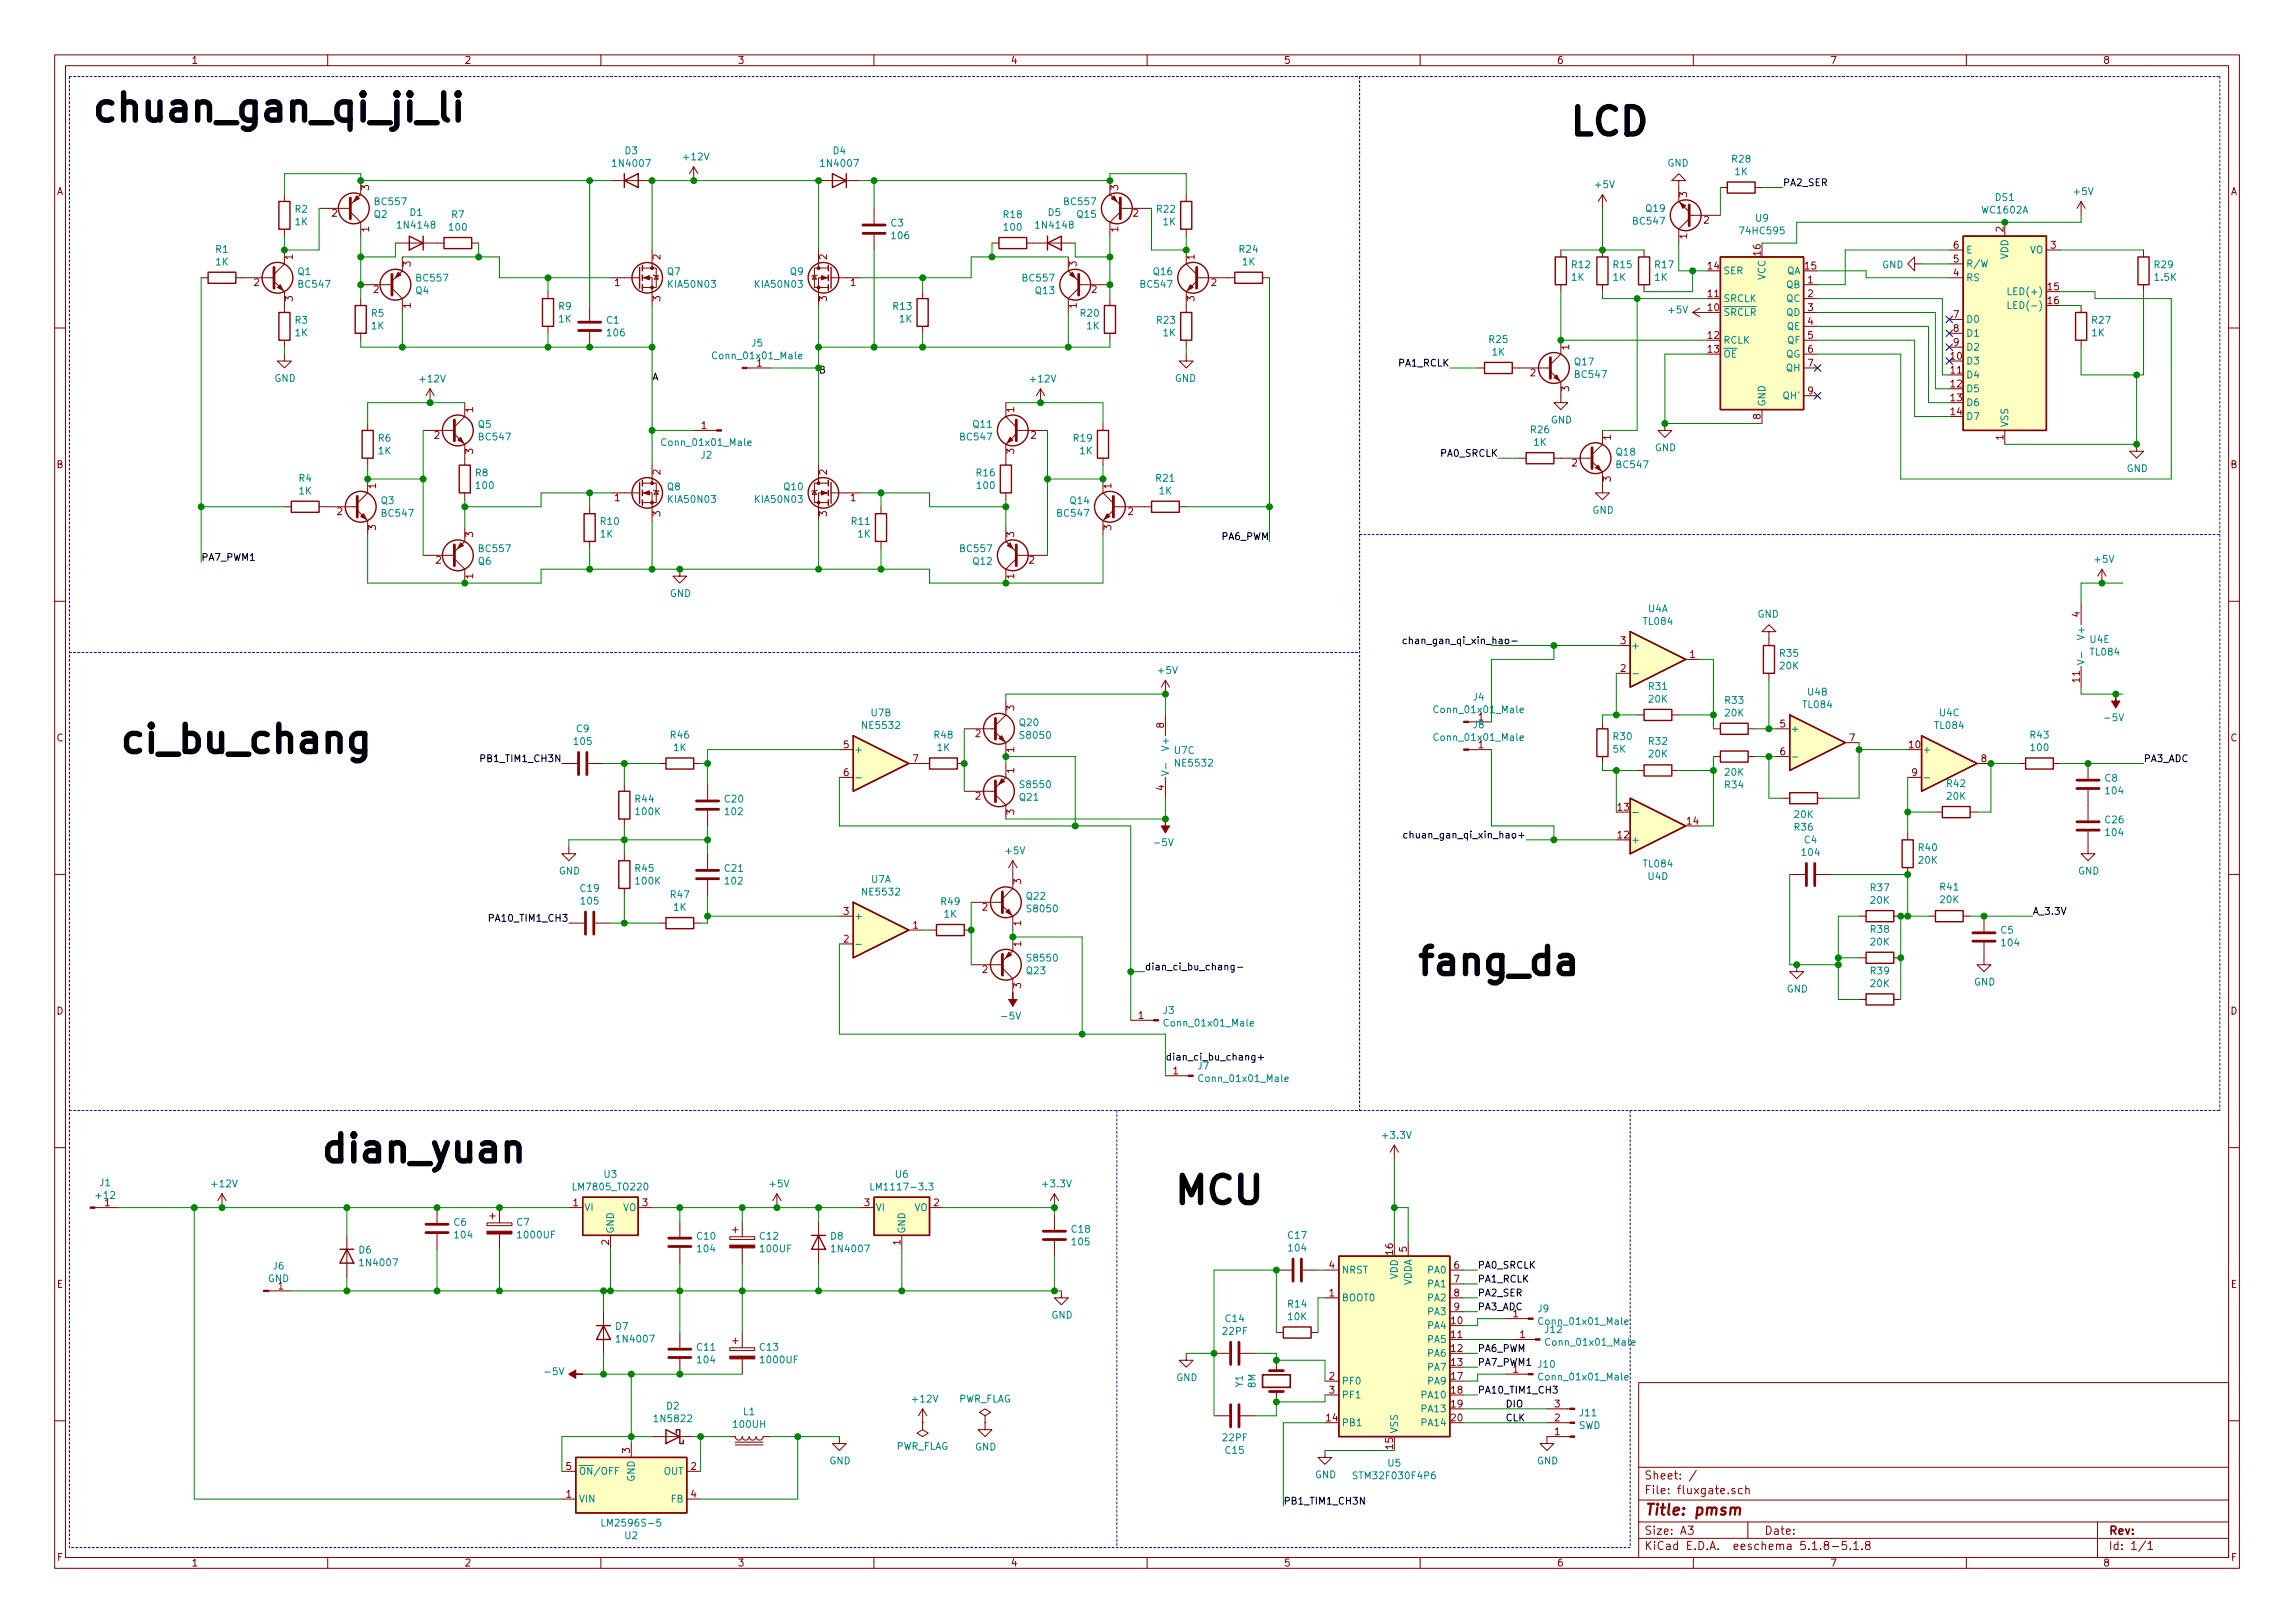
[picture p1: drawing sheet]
<svg xmlns="http://www.w3.org/2000/svg" width="420mm" height="297mm" viewBox="0 0 420 297" stroke-linecap="round" stroke-linejoin="round" font-family="sans-serif">
<defs><g id="words">
<g font-size="7">
<text x="16.5" y="22.2">chuan_gan_qi_ji_li</text>
<text x="287" y="24.8">LCD</text>
<text x="21.6" y="137.8">ci_bu_chang</text>
<text x="259.1" y="178.4">fang_da</text>
<text x="58.4" y="212.7">dian_yuan</text>
<text x="214.6" y="220.4">MCU</text>
</g>
<text font-size="2.8" fill="#840000" x="301" y="277.3">Title: pmsm</text>
<g font-size="2.1" fill="#840000">
<text x="301" y="273.5">File: fluxgate.sch</text>
<text x="301" y="270.8">Sheet: /</text>
<text x="301" y="280.9">Size: A3</text>
<text x="323" y="280.9">Date:</text>
<text x="386" y="280.9">Rev:</text>
<text x="301" y="283.7">KiCad E.D.A. eeschema 5.1.8-5.1.8</text>
<text x="386" y="283.7">Id: 1/1</text>
</g>
<g font-size="1.8" fill="#840000">
<text x="35" y="11.7">1</text>
<text x="85" y="11.7">2</text>
<text x="135" y="11.7">3</text>
<text x="185" y="11.7">4</text>
<text x="235" y="11.7">5</text>
<text x="285" y="11.7">6</text>
<text x="335" y="11.7">7</text>
<text x="385" y="11.7">8</text>
<text x="10.4" y="35.7">A</text>
<text x="67.6" y="34.8" transform="rotate(-90 67.6 34.8)">3</text>
<text x="204.7" y="34.8" transform="rotate(-90 204.7 34.8)">3</text>
<text x="408.4" y="35.7">A</text>
<text x="60.8" y="39.7">2</text>
<text x="207.5" y="39.7">2</text>
<text x="308.9" y="36.1" transform="rotate(-90 308.9 36.1)">3</text>
<text x="311.9" y="40.9">2</text>
<text x="53.6" y="47.5" transform="rotate(-90 53.6 47.5)">1</text>
<text x="67.6" y="42.4" transform="rotate(-90 67.6 42.4)">1</text>
<text x="120.9" y="47.5" transform="rotate(-90 120.9 47.5)">2</text>
<text x="151.4" y="47.5" transform="rotate(-90 151.4 47.5)">2</text>
<text x="204.7" y="42.4" transform="rotate(-90 204.7 42.4)">1</text>
<text x="218.7" y="47.5" transform="rotate(-90 218.7 47.5)">1</text>
<text x="308.9" y="43.7" transform="rotate(-90 308.9 43.7)">1</text>
<text x="322.3" y="46.7" transform="rotate(-90 322.3 46.7)">16</text>
<text x="357.7" y="45.5">6</text>
<text x="366.8" y="42.4" transform="rotate(-90 366.8 42.4)">2</text>
<text x="375.4" y="45.5">3</text>
<text x="46.5" y="52.4">2</text>
<text x="68.4" y="53.6">2</text>
<text x="75.2" y="48.8" transform="rotate(-90 75.2 48.8)">3</text>
<text x="112.5" y="52.4">1</text>
<text x="155.7" y="52.4">1</text>
<text x="197.1" y="48.8" transform="rotate(-90 197.1 48.8)">3</text>
<text x="199.8" y="53.6">2</text>
<text x="221.8" y="52.4">2</text>
<text x="312.7" y="49.3">14</text>
<text x="330.5" y="49.3">15</text>
<text x="331" y="51.9">1</text>
<text x="357.7" y="50.6">4</text>
<text x="357.7" y="48">5</text>
<text x="375" y="53.1">15</text>
<text x="53.6" y="55.1" transform="rotate(-90 53.6 55.1)">3</text>
<text x="75.2" y="56.4" transform="rotate(-90 75.2 56.4)">1</text>
<text x="120.9" y="55.1" transform="rotate(-90 120.9 55.1)">3</text>
<text x="151.4" y="55.1" transform="rotate(-90 151.4 55.1)">3</text>
<text x="197.1" y="56.4" transform="rotate(-90 197.1 56.4)">1</text>
<text x="218.7" y="55.1" transform="rotate(-90 218.7 55.1)">3</text>
<text x="312.7" y="56.9">10</text>
<text x="312.7" y="54.4">11</text>
<text x="331" y="54.4">2</text>
<text x="331" y="56.9">3</text>
<text x="331" y="59.5">4</text>
<text x="357.7" y="58.2">7</text>
<text x="375" y="55.7">16</text>
<text x="287.3" y="64" transform="rotate(-90 287.3 64)">1</text>
<text x="312.7" y="62">12</text>
<text x="312.7" y="64.6">13</text>
<text x="331" y="62">5</text>
<text x="331" y="64.6">6</text>
<text x="357.2" y="65.8">10</text>
<text x="357.7" y="60.7">8</text>
<text x="357.7" y="63.3">9</text>
<text x="138.6" y="67.1">1</text>
<text x="280.2" y="68.9">2</text>
<text x="287.3" y="71.6" transform="rotate(-90 287.3 71.6)">3</text>
<text x="331" y="67.1">7</text>
<text x="357.2" y="68.4">11</text>
<text x="357.2" y="70.9">12</text>
<text x="86.6" y="75.4" transform="rotate(-90 86.6 75.4)">1</text>
<text x="185.7" y="75.4" transform="rotate(-90 185.7 75.4)">1</text>
<text x="322.3" y="76.7" transform="rotate(-90 322.3 76.7)">8</text>
<text x="331" y="72.2">9</text>
<text x="357.2" y="73.4">13</text>
<text x="357.2" y="76">14</text>
<text x="79.5" y="80.3">2</text>
<text x="86.6" y="83.1" transform="rotate(-90 86.6 83.1)">3</text>
<text x="128.4" y="78.5">1</text>
<text x="185.7" y="83.1" transform="rotate(-90 185.7 83.1)">3</text>
<text x="188.7" y="80.3">2</text>
<text x="294.9" y="80.5" transform="rotate(-90 294.9 80.5)">1</text>
<text x="366.8" y="80.5" transform="rotate(-90 366.8 80.5)">1</text>
<text x="10.4" y="85.7">B</text>
<text x="68.8" y="89.4" transform="rotate(-90 68.8 89.4)">1</text>
<text x="120.9" y="86.9" transform="rotate(-90 120.9 86.9)">2</text>
<text x="151.4" y="86.9" transform="rotate(-90 151.4 86.9)">2</text>
<text x="203.5" y="89.4" transform="rotate(-90 203.5 89.4)">1</text>
<text x="287.8" y="85.4">2</text>
<text x="294.9" y="88.1" transform="rotate(-90 294.9 88.1)">3</text>
<text x="408.4" y="85.7">B</text>
<text x="61.7" y="94.3">2</text>
<text x="112.5" y="91.7">1</text>
<text x="120.9" y="94.5" transform="rotate(-90 120.9 94.5)">3</text>
<text x="151.4" y="94.5" transform="rotate(-90 151.4 94.5)">3</text>
<text x="155.7" y="91.7">1</text>
<text x="206.5" y="94.3">2</text>
<text x="68.8" y="97" transform="rotate(-90 68.8 97)">3</text>
<text x="86.6" y="98.3" transform="rotate(-90 86.6 98.3)">3</text>
<text x="185.7" y="98.3" transform="rotate(-90 185.7 98.3)">3</text>
<text x="203.5" y="97" transform="rotate(-90 203.5 97)">3</text>
<text x="79.8" y="103.2">2</text>
<text x="86.6" y="105.9" transform="rotate(-90 86.6 105.9)">1</text>
<text x="185.7" y="105.9" transform="rotate(-90 185.7 105.9)">1</text>
<text x="188.4" y="103.2">2</text>
<text x="380.7" y="112.9" transform="rotate(-90 380.7 112.9)">4</text>
<text x="296.7" y="117.9">3</text>
<text x="296.7" y="123">2</text>
<text x="309.4" y="120.4">1</text>
<text x="380.7" y="124.8" transform="rotate(-90 380.7 124.8)">11</text>
<text x="185.7" y="130.1" transform="rotate(-90 185.7 130.1)">3</text>
<text x="270.7" y="131.9">1</text>
<text x="10.4" y="135.7">C</text>
<text x="154.5" y="136.9">5</text>
<text x="178.6" y="134.9">2</text>
<text x="185.7" y="137.7" transform="rotate(-90 185.7 137.7)">1</text>
<text x="213.1" y="133.2" transform="rotate(-90 213.1 133.2)">8</text>
<text x="270.7" y="136.9">1</text>
<text x="325.9" y="133.1">5</text>
<text x="338.6" y="135.7">7</text>
<text x="349.6" y="136.9">10</text>
<text x="408.4" y="135.7">C</text>
<text x="154.5" y="142">6</text>
<text x="167.2" y="139.5">7</text>
<text x="185.7" y="141.5" transform="rotate(-90 185.7 141.5)">1</text>
<text x="325.9" y="138.2">6</text>
<text x="350" y="142">9</text>
<text x="362.7" y="139.5">8</text>
<text x="178.6" y="146.3">2</text>
<text x="185.7" y="149.1" transform="rotate(-90 185.7 149.1)">3</text>
<text x="213.1" y="144.7" transform="rotate(-90 213.1 144.7)">4</text>
<text x="296.2" y="148.4">13</text>
<text x="296.2" y="153.5">12</text>
<text x="308.9" y="150.9">14</text>
<text x="186.9" y="161.8" transform="rotate(-90 186.9 161.8)">3</text>
<text x="154.5" y="167.4">3</text>
<text x="179.9" y="166.7">2</text>
<text x="154.5" y="172.5">2</text>
<text x="167.2" y="170">1</text>
<text x="186.9" y="173.2" transform="rotate(-90 186.9 173.2)">1</text>
<text x="186.9" y="169.4" transform="rotate(-90 186.9 169.4)">1</text>
<text x="179.9" y="178.1">2</text>
<text x="10.4" y="185.7">D</text>
<text x="186.9" y="180.9" transform="rotate(-90 186.9 180.9)">3</text>
<text x="408.4" y="185.7">D</text>
<text x="208.4" y="186.5">1</text>
<text x="214.8" y="196.6">1</text>
<text x="104.9" y="220.8">1</text>
<text x="117.6" y="220.8">3</text>
<text x="158.3" y="220.8">3</text>
<text x="171" y="220.8">2</text>
<text x="111.5" y="227.8" transform="rotate(-90 111.5 227.8)">2</text>
<text x="164.8" y="227.8" transform="rotate(-90 164.8 227.8)">1</text>
<text x="243.4" y="232.2">4</text>
<text x="255" y="229.6" transform="rotate(-90 255 229.6)">16</text>
<text x="257.6" y="229.1" transform="rotate(-90 257.6 229.1)">5</text>
<text x="266.2" y="232.2">6</text>
<text x="10.4" y="235.7">E</text>
<text x="51" y="236">1</text>
<text x="243.4" y="237.3">1</text>
<text x="266.2" y="234.7">7</text>
<text x="266.2" y="237.3">8</text>
<text x="266.2" y="239.8">9</text>
<text x="408.4" y="235.7">E</text>
<text x="265.7" y="242.4">10</text>
<text x="265.7" y="244.9">11</text>
<text x="277" y="241.1">1</text>
<text x="278.3" y="244.9">1</text>
<text x="265.7" y="247.4">12</text>
<text x="265.7" y="250">13</text>
<text x="277" y="251.2">1</text>
<text x="243.4" y="252.5">2</text>
<text x="243.4" y="255.1">3</text>
<text x="265.7" y="252.5">17</text>
<text x="265.7" y="255.1">18</text>
<text x="265.7" y="257.6">19</text>
<text x="284.6" y="257.6">3</text>
<text x="242.9" y="260.1">14</text>
<text x="265.7" y="260.1">20</text>
<text x="284.6" y="262.7">1</text>
<text x="284.6" y="260.1">2</text>
<text x="103.7" y="269">5</text>
<text x="115.3" y="265.9" transform="rotate(-90 115.3 265.9)">3</text>
<text x="126.5" y="269">2</text>
<text x="255" y="265.2" transform="rotate(-90 255 265.2)">15</text>
<text x="103.7" y="274.1">1</text>
<text x="126.5" y="274.1">4</text>
<text x="10.5" y="285.7">F</text>
<text x="35" y="286.7">1</text>
<text x="85" y="286.7">2</text>
<text x="135" y="286.7">3</text>
<text x="185" y="286.7">4</text>
<text x="235" y="286.7">5</text>
<text x="285" y="286.7">6</text>
<text x="335" y="286.7">7</text>
<text x="385" y="286.7">8</text>
<text x="408.5" y="285.7">F</text>
</g>
<g font-size="1.8" fill="#008484">
<text x="114.5" y="28.2">D3</text>
<text x="125.3" y="29.3">+12V</text>
<text x="152.6" y="28.2">D4</text>
<text x="317.1" y="29.8">R28</text>
<text x="112.5" y="30.5">1N4007</text>
<text x="150.6" y="30.5">1N4007</text>
<text x="292.2" y="34.4">+5V</text>
<text x="305.3" y="30.5">GND</text>
<text x="317.7" y="32.1">1K</text>
<text x="379.8" y="35.7">+5V</text>
<text x="54.1" y="38.9">R2</text>
<text x="54.1" y="41.2">1K</text>
<text x="68.5" y="39.9">Q2</text>
<text x="68.8" y="37.6">BC557</text>
<text x="73.1" y="41.8">1N4148</text>
<text x="75.1" y="39.5">D1</text>
<text x="82.7" y="39.9">R7</text>
<text x="163.1" y="41.5">C3</text>
<text x="183.8" y="39.9">R18</text>
<text x="189.9" y="41.8">1N4148</text>
<text x="191.9" y="39.5">D5</text>
<text x="195" y="37.6">BC557</text>
<text x="197.3" y="39.9">Q15</text>
<text x="211.8" y="38.9">R22</text>
<text x="213" y="41.2">1K</text>
<text x="299.1" y="41.1">BC547</text>
<text x="301.4" y="38.8">Q19</text>
<text x="321.5" y="40.6">U9</text>
<text x="363" y="39.1">WC1602A</text>
<text x="365.3" y="36.8">DS1</text>
<text x="39.5" y="46.3">R1</text>
<text x="82.3" y="42.2">100</text>
<text x="163.3" y="43.8">106</text>
<text x="183.9" y="42.2">100</text>
<text x="226.9" y="46.3">R24</text>
<text x="318.8" y="42.9">74HC595</text>
<text x="359.9" y="46.4">E</text>
<text x="367.7" y="47.5" transform="rotate(-90 367.7 47.5)">VDD</text>
<text x="371.6" y="46.4">VO</text>
<text x="39.5" y="48.6">1K</text>
<text x="54.6" y="50.4">Q1</text>
<text x="54.8" y="52.7">BC547</text>
<text x="76.1" y="53.8">Q4</text>
<text x="76.4" y="51.5">BC557</text>
<text x="122.2" y="50.4">Q7</text>
<text x="122.6" y="52.7">KIA50N03</text>
<text x="138.5" y="52.7">KIA50N03</text>
<text x="144.7" y="50.4">Q9</text>
<text x="187.4" y="51.5">BC557</text>
<text x="189.6" y="53.8">Q13</text>
<text x="208.9" y="52.7">BC547</text>
<text x="211.2" y="50.4">Q16</text>
<text x="227.5" y="48.6">1K</text>
<text x="287.7" y="51.4">1K</text>
<text x="287.8" y="49.1">R12</text>
<text x="295.4" y="51.4">1K</text>
<text x="295.4" y="49.1">R15</text>
<text x="303" y="51.4">1K</text>
<text x="303" y="49.1">R17</text>
<text x="315.5" y="50.2">SER</text>
<text x="323.2" y="51.3" transform="rotate(-90 323.2 51.3)">VCC</text>
<text x="327.1" y="52.7">QB</text>
<text x="327.1" y="50.2">QA</text>
<text x="344.6" y="49.1">GND</text>
<text x="359.9" y="51.5">RS</text>
<text x="359.9" y="48.9">R/W</text>
<text x="394.5" y="49.1">R29</text>
<text x="394.6" y="51.4">1.5K</text>
<text x="54.1" y="59.2">R3</text>
<text x="68" y="58">R5</text>
<text x="102.3" y="56.7">R9</text>
<text x="102.3" y="59">1K</text>
<text x="111.1" y="59.2">C1</text>
<text x="163.6" y="56.7">R13</text>
<text x="164.7" y="59">1K</text>
<text x="197.9" y="58">R20</text>
<text x="211.8" y="59.2">R23</text>
<text x="305.6" y="57.4">+5V</text>
<text x="315.5" y="57.8">SRCLR</text>
<text x="315.5" y="55.3">SRCLK</text>
<text x="327.1" y="55.3">QC</text>
<text x="327.1" y="57.8">QD</text>
<text x="359.9" y="59.1">D0</text>
<text x="368.4" y="54">LED(+)</text>
<text x="368.8" y="56.6">LED(-)</text>
<text x="383.1" y="59.2">R27</text>
<text x="54.1" y="61.6">1K</text>
<text x="68" y="60.3">1K</text>
<text x="111.3" y="61.6">106</text>
<text x="131" y="65.7">Conn_01x01_Male</text>
<text x="137.7" y="63.4">J5</text>
<text x="199" y="60.3">1K</text>
<text x="213" y="61.6">1K</text>
<text x="272.7" y="62.8">R25</text>
<text x="273.2" y="65.1">1K</text>
<text x="315.5" y="62.9">RCLK</text>
<text x="315.5" y="65.4">OE</text>
<text x="326.9" y="65.4">QG</text>
<text x="327.1" y="60.4">QE</text>
<text x="327.2" y="62.9">QF</text>
<text x="359.9" y="61.6">D1</text>
<text x="359.9" y="64.2">D2</text>
<text x="383" y="61.6">1K</text>
<text x="50.2" y="69.9">GND</text>
<text x="77" y="70">+12V</text>
<text x="188.8" y="70">+12V</text>
<text x="215.1" y="69.9">GND</text>
<text x="288.3" y="66.9">Q17</text>
<text x="288.5" y="69.2">BC547</text>
<text x="327.1" y="68">QH</text>
<text x="359.9" y="66.7">D3</text>
<text x="359.9" y="69.3">D4</text>
<text x="359.9" y="71.8">D5</text>
<text x="283.9" y="77.5">GND</text>
<text x="323.2" y="74.5" transform="rotate(-90 323.2 74.5)">GND</text>
<text x="326.6" y="73.1">QH'</text>
<text x="359.9" y="74.3">D6</text>
<text x="359.9" y="76.9">D7</text>
<text x="69.3" y="80.8">R6</text>
<text x="69.3" y="83.1">1K</text>
<text x="87.6" y="78.3">Q5</text>
<text x="87.8" y="80.6">BC547</text>
<text x="121.7" y="81.6">Conn_01x01_Male</text>
<text x="128.4" y="83.9">J2</text>
<text x="175.9" y="80.6">BC547</text>
<text x="178.2" y="78.3">Q11</text>
<text x="196.6" y="80.8">R19</text>
<text x="197.7" y="83.1">1K</text>
<text x="280.3" y="79.3">R26</text>
<text x="280.8" y="81.6">1K</text>
<text x="296" y="83.4">Q18</text>
<text x="303" y="82.6">GND</text>
<text x="367.7" y="78.3" transform="rotate(-90 367.7 78.3)">VSS</text>
<text x="54.8" y="88.2">R4</text>
<text x="87.1" y="87.2">R8</text>
<text x="87.3" y="89.5">100</text>
<text x="122.2" y="89.7">Q8</text>
<text x="143.6" y="89.7">Q10</text>
<text x="178.8" y="87.2">R16</text>
<text x="179" y="89.5">100</text>
<text x="211.7" y="88.2">R21</text>
<text x="296.1" y="85.7">BC547</text>
<text x="389.3" y="86.4">GND</text>
<text x="54.8" y="90.5">1K</text>
<text x="69.8" y="92.3">Q3</text>
<text x="70" y="94.6">BC547</text>
<text x="122.6" y="92">KIA50N03</text>
<text x="138.5" y="92">KIA50N03</text>
<text x="193.7" y="94.6">BC547</text>
<text x="196" y="92.3">Q14</text>
<text x="212.2" y="90.5">1K</text>
<text x="291.5" y="94">GND</text>
<text x="87.8" y="101.1">BC557</text>
<text x="109.9" y="98.4">1K</text>
<text x="110" y="96.1">R10</text>
<text x="156" y="96.1">R11</text>
<text x="157.1" y="98.4">1K</text>
<text x="175.9" y="101.1">BC557</text>
<text x="87.6" y="103.4">Q6</text>
<text x="178.2" y="103.4">Q12</text>
<text x="383.6" y="103">+5V</text>
<text x="122.6" y="109.3">GND</text>
<text x="301.8" y="112.1">U4A</text>
<text x="321.8" y="113">GND</text>
<text x="298.6" y="118.8">+</text>
<text x="301" y="114.4">TL084</text>
<text x="381.6" y="116.7" transform="rotate(-90 381.6 116.7)">V+</text>
<text x="382.7" y="117.7">U4E</text>
<text x="382.8" y="120">TL084</text>
<text x="212.1" y="123.3">+5V</text>
<text x="325.9" y="120.2">R35</text>
<text x="325.9" y="122.5">20K</text>
<text x="159.5" y="131.1">U7B</text>
<text x="263" y="130.5">Conn_01x01_Male</text>
<text x="269.7" y="128.2">J4</text>
<text x="301.9" y="126.3">R31</text>
<text x="301.9" y="128.6">20K</text>
<text x="315.9" y="128.8">R33</text>
<text x="315.9" y="131.1">20K</text>
<text x="330.2" y="129.6">TL084</text>
<text x="331" y="127.3">U4B</text>
<text x="355.1" y="131.1">U4C</text>
<text x="385.6" y="132">-5V</text>
<text x="105.2" y="136.3">105</text>
<text x="105.6" y="134">C9</text>
<text x="122.8" y="135.2">R46</text>
<text x="123.3" y="137.5">1K</text>
<text x="156.3" y="137.8">+</text>
<text x="158.1" y="133.4">NE5532</text>
<text x="171.1" y="135.2">R48</text>
<text x="171.6" y="137.5">1K</text>
<text x="186.7" y="132.9">Q20</text>
<text x="187" y="135.2">S8050</text>
<text x="214" y="137" transform="rotate(-90 214 137)">V+</text>
<text x="215.1" y="138">U7C</text>
<text x="263" y="135.6">Conn_01x01_Male</text>
<text x="269.7" y="133.3">J8</text>
<text x="295.4" y="137.8">5K</text>
<text x="295.4" y="135.4">R30</text>
<text x="301.9" y="136.3">R32</text>
<text x="327.8" y="134">+</text>
<text x="351.9" y="137.8">+</text>
<text x="354.3" y="133.4">TL084</text>
<text x="371.8" y="135.2">R43</text>
<text x="371.9" y="137.5">100</text>
<text x="215.4" y="140.3">NE5532</text>
<text x="301.9" y="138.6">20K</text>
<text x="315.8" y="142">20K</text>
<text x="385.4" y="143.1">C8</text>
<text x="116.4" y="146.9">R44</text>
<text x="116.5" y="149.2">100K</text>
<text x="132.7" y="146.9">C20</text>
<text x="132.9" y="149.2">102</text>
<text x="186.7" y="146.5">Q21</text>
<text x="187" y="144.2">S8550</text>
<text x="315.8" y="144.3">R34</text>
<text x="328.6" y="149.7">20K</text>
<text x="356.5" y="144.1">R42</text>
<text x="356.5" y="146.4">20K</text>
<text x="385.6" y="145.4">104</text>
<text x="211.6" y="154.8">-5V</text>
<text x="298.6" y="154.3">+</text>
<text x="328.6" y="152">R36</text>
<text x="330.4" y="154.3">C4</text>
<text x="351.3" y="155.8">R40</text>
<text x="385.5" y="150.7">C26</text>
<text x="385.6" y="153">104</text>
<text x="102.3" y="160.1">GND</text>
<text x="116.4" y="159.6">R45</text>
<text x="116.5" y="161.9">100K</text>
<text x="132.7" y="159.6">C21</text>
<text x="132.9" y="161.9">102</text>
<text x="159.5" y="161.6">U7A</text>
<text x="184.2" y="156.3">+5V</text>
<text x="301" y="158.7">TL084</text>
<text x="301.8" y="161">U4D</text>
<text x="330" y="156.7">104</text>
<text x="351.3" y="158.1">20K</text>
<text x="380.4" y="160.1">GND</text>
<text x="106.3" y="163.2">C19</text>
<text x="106.5" y="165.5">105</text>
<text x="122.8" y="164.4">R47</text>
<text x="123.3" y="166.7">1K</text>
<text x="158.1" y="163.9">NE5532</text>
<text x="172.4" y="165.6">R49</text>
<text x="172.9" y="168">1K</text>
<text x="188" y="164.7">Q22</text>
<text x="188.3" y="167">S8050</text>
<text x="342.5" y="163.1">R37</text>
<text x="342.5" y="165.4">20K</text>
<text x="355.2" y="163">R41</text>
<text x="355.2" y="165.3">20K</text>
<text x="156.3" y="168.3">+</text>
<text x="342.5" y="170.7">R38</text>
<text x="342.5" y="173">20K</text>
<text x="366.3" y="170.9">C5</text>
<text x="366.5" y="173.2">104</text>
<text x="188" y="178.3">Q23</text>
<text x="188.3" y="176">S8550</text>
<text x="342.5" y="178.3">R39</text>
<text x="213" y="185.6">J3</text>
<text x="327.1" y="181.6">GND</text>
<text x="342.5" y="180.7">20K</text>
<text x="361.4" y="180.4">GND</text>
<text x="183.7" y="186.6">-5V</text>
<text x="213.6" y="187.9">Conn_01x01_Male</text>
<text x="220" y="198">Conn_01x01_Male</text>
<text x="253.3" y="208.4">+3.3V</text>
<text x="110.6" y="215.6">U3</text>
<text x="164" y="215.6">U6</text>
<text x="17.8" y="219.4">+12</text>
<text x="18.3" y="217.1">J1</text>
<text x="19.2" y="220.8">1</text>
<text x="38.9" y="217.3">+12V</text>
<text x="105.3" y="217.9">LM7805_TO220</text>
<text x="106.9" y="221.7">VI</text>
<text x="114" y="221.7">VO</text>
<text x="141" y="217.3">+5V</text>
<text x="160.3" y="221.7">VI</text>
<text x="160.4" y="217.9">LM1117-3.3</text>
<text x="167.4" y="221.7">VO</text>
<text x="191.1" y="217.3">+3.3V</text>
<text x="83.1" y="224.3">C6</text>
<text x="83.3" y="226.7">104</text>
<text x="94.6" y="224.3">C7</text>
<text x="95" y="226.7">1000UF</text>
<text x="112.4" y="225.8" transform="rotate(-90 112.4 225.8)">GND</text>
<text x="127.7" y="226.9">C10</text>
<text x="139.2" y="226.9">C12</text>
<text x="152.1" y="226.9">D8</text>
<text x="165.7" y="225.8" transform="rotate(-90 165.7 225.8)">GND</text>
<text x="196.2" y="225.6">C18</text>
<text x="196.4" y="227.9">105</text>
<text x="235.9" y="226.7">C17</text>
<text x="50" y="232.3">J6</text>
<text x="65.7" y="229.4">D6</text>
<text x="66.2" y="231.7">1N4007</text>
<text x="127.8" y="229.2">104</text>
<text x="139.3" y="229.2">100UF</text>
<text x="152.6" y="229.2">1N4007</text>
<text x="236" y="229">104</text>
<text x="245.6" y="233.1">NRST</text>
<text x="261.5" y="233.1">PA0</text>
<text x="49" y="234.7">GND</text>
<text x="235.9" y="239.3">R14</text>
<text x="245.6" y="238.2">BOOT0</text>
<text x="255.9" y="234.1" transform="rotate(-90 255.9 234.1)">VDD</text>
<text x="258.4" y="235.4" transform="rotate(-90 258.4 235.4)">VDDA</text>
<text x="261.5" y="235.6">PA1</text>
<text x="261.5" y="238.2">PA2</text>
<text x="112.7" y="243.4">D7</text>
<text x="113.2" y="245.7">1N4007</text>
<text x="192.5" y="241.3">GND</text>
<text x="224" y="244.3">22PF</text>
<text x="224.4" y="242">C14</text>
<text x="235.9" y="241.6">10K</text>
<text x="261.5" y="243.2">PA4</text>
<text x="261.5" y="245.8">PA5</text>
<text x="261.5" y="240.7">PA3</text>
<text x="281.6" y="240.2">J9</text>
<text x="282.2" y="242.5">Conn_01x01_Male</text>
<text x="282.9" y="244">J12</text>
<text x="100.1" y="251.7">-5V</text>
<text x="127.7" y="247.2">C11</text>
<text x="127.8" y="249.5">104</text>
<text x="139.2" y="247.2">C13</text>
<text x="139.4" y="249.5">1000UF</text>
<text x="261.5" y="248.3">PA6</text>
<text x="261.5" y="250.9">PA7</text>
<text x="281.7" y="250.3">J10</text>
<text x="283.5" y="246.3">Conn_01x01_Male</text>
<text x="122.1" y="258">D2</text>
<text x="167.2" y="256.7">+12V</text>
<text x="175.4" y="256.7">PWR_FLAG</text>
<text x="215.3" y="252.8">GND</text>
<text x="227.6" y="253.8" transform="rotate(-90 227.6 253.8)">Y1</text>
<text x="229.9" y="254" transform="rotate(-90 229.9 254)">8M</text>
<text x="245.6" y="253.4">PF0</text>
<text x="245.6" y="255.9">PF1</text>
<text x="260.5" y="255.9">PA10</text>
<text x="261.5" y="253.4">PA9</text>
<text x="282.2" y="252.6">Conn_01x01_Male</text>
<text x="120.1" y="260.3">1N5822</text>
<text x="134.4" y="261.3">100UH</text>
<text x="136.1" y="259">L1</text>
<text x="224" y="263.8">22PF</text>
<text x="245.6" y="261">PB1</text>
<text x="255.9" y="262.4" transform="rotate(-90 255.9 262.4)">VSS</text>
<text x="260.5" y="258.5">PA13</text>
<text x="260.5" y="261">PA14</text>
<text x="289" y="261.5">SWD</text>
<text x="289.3" y="259.2">J11</text>
<text x="105.9" y="269.9">ON/OFF</text>
<text x="121.5" y="269.9">OUT</text>
<text x="151.8" y="268">GND</text>
<text x="163.9" y="265.3">PWR_FLAG</text>
<text x="178.5" y="265.5">GND</text>
<text x="224.4" y="266.1">C15</text>
<text x="254.2" y="268.4">U5</text>
<text x="281.4" y="268">GND</text>
<text x="105.9" y="275">VIN</text>
<text x="116.2" y="271.2" transform="rotate(-90 116.2 271.2)">GND</text>
<text x="122.9" y="275">FB</text>
<text x="240.7" y="270.5">GND</text>
<text x="248.3" y="270.7">STM32F030F4P6</text>
<text x="110.9" y="279.4">LM2596S-5</text>
<text x="114.5" y="281.7">U2</text>
</g>
<g font-size="1.8">
<text x="326.4" y="34.1">PA2_SER</text>
<text x="119.4" y="69.6">A</text>
<text x="149.9" y="68.4">B</text>
<text x="256.1" y="67.1">PA1_RCLK</text>
<text x="263.8" y="83.6">PA0_SRCLK</text>
<text x="223.7" y="98.8">PA6_PWM</text>
<text x="36.8" y="102.7">PA7_PWM1</text>
<text x="259.1" y="117.9">chan_gan_qi_xin_hao-</text>
<text x="88.6" y="139.5">PB1_TIM1_CH3N</text>
<text x="392.4" y="139.5">PA3_ADC</text>
<text x="258.8" y="153.5">chuan_gan_qi_xin_hao+</text>
<text x="372.1" y="167.4">A_3.3V</text>
<text x="90.2" y="168.7">PA10_TIM1_CH3</text>
<text x="209.5" y="177.6">dian_ci_bu_chang-</text>
<text x="213.4" y="194.1">dian_ci_bu_chang+</text>
<text x="219.4" y="195.7">J7</text>
<text x="270.5" y="232.2">PA0_SRCLK</text>
<text x="270.5" y="239.8">PA3_ADC</text>
<text x="270.5" y="234.7">PA1_RCLK</text>
<text x="270.5" y="237.3">PA2_SER</text>
<text x="270.5" y="250">PA7_PWM1</text>
<text x="270.5" y="247.4">PA6_PWM</text>
<text x="270.5" y="255.1">PA10_TIM1_CH3</text>
<text x="275.6" y="257.6">DIO</text>
<text x="275.6" y="260.1">CLK</text>
<text x="234.9" y="275.4">PB1_TIM1_CH3N</text>
</g>
</g></defs>
<g fill="none" stroke="#840000" stroke-width=".18">
<path d="M10 10h400v277h-400zM12 12h396v273.1h-396zM60 10v2M110 10v2M160 10v2M210 10v2M260 10v2M310 10v2M360 10v2M52.1 35.6v1.3M58.4 38.1h5.7M64.1 38.8l1.9 1.9v2.5"/>
<path d="M66 33.1v2.5l-1.9 1.9M111.8 33.1h7.6M127 30.5l-.8 1.3M127 30.5v2.6M127 30.5l.8 1.3M149.9 33.1h7.6M160 38.1v2.8M203.2 33.1v2.5l1.9 1.9M205.1 38.8l-1.9 1.9v2.5M205.1 38.1h5.7M217.2 35.6v1.3M293.4 35.6v2.5"/>
<path d="M293.4 35.6l-.8 1.3M293.4 35.6l.7 1.3M307.3 33.1h1.3l-1.3-1.3-1.2 1.3h1.2v3.8l1.9 1.9M309.2 39.4h5.8M315 34.3h1.2M321.3 34.3h1.3M381 36.9v2.5M381 36.9l-.8 1.2M381 36.9l.8 1.2M36.8 50.8h1.3M43.2 50.8h7M50.2 51.5l1.9 1.9v3.8"/>
<path d="M52.1 45.8v2.5l-1.9 1.9M52.1 41.9v1.3M66 52.1h5.8M66 54.6v1.3M71.8 52.7l1.9 1.9v2.6M72.4 44.5h8.9M73.7 47v2.6l-1.9 1.9M86.4 44.5h1.2M100.3 53.4v1.2M100.3 59.7v1.3M107.9 55.9v2.8M111.8 50.8h5.3"/>
<path d="M117.6 50.8h1.8v5.1M117.6 49.1h2.5v3.5h-2.5M119.4 45.8v3.3M119.6 50.3l.2 .2h.7l.1 .1M120.1 50.5l.4 .6h-.7zM149.1 50.5l.4 .6h-.8zM149.6 50.3l-.1 .2h-.8l-.1 .1M149.9 45.8v3.3M151.6 50.8h-1.7v5.1M151.6 49.1h-2.5v3.5h2.5M152.1 50.8h5.4M160 43v2.8"/>
<path d="M168.9 53.4v1.2M168.9 59.7v1.3M181.6 44.5h1.3M188 44.5h8.8M195.6 47v2.6l1.9 1.9M197.5 52.7l-1.9 1.9v2.6M197.5 52.1h5.7M203.2 54.6v1.3M217.2 41.9v1.3M217.2 45.8v2.5l1.9 1.9M219.1 51.5l-1.9 1.9v3.8M219.1 50.8h7"/>
<path d="M231.1 50.8h1.3M285.7 45.8v1.2M285.7 52.1v1.3M293.4 45.8v1.2M293.4 52.1v1.3M301 45.8v1.2M301 52.1v1.3M309.2 40l-1.9 1.9v2.6M309.9 57.2h2.5M309.9 57.2l1.2 .7M311.1 56.4l-1.2 .8M330.2 52.1h2.5"/>
<path d="M330.2 54.6h2.5M330.2 57.2h2.5M330.2 59.7h2.5M350.5 48.3v-1.3l-1.3 1.3 1.3 1.3v-1.3h1.3M356.9 50.8h2.5M356.9 45.8h2.5M356.9 48.3h2.5M356.9 58.5h2.5M367 40.7v2.5M374.6 45.8h2.6M381 55.9v1.3M392.4 45.8v1.2"/>
<path d="M392.4 52.1v1.3M10 60h2M52.1 64.8v1.3h1.2l-1.2 1.2-1.3-1.2h1.3M52.1 62.3v1.2M66 61v1.3M67.3 77.5v1.3M77.5 78.8h5.7M78.7 71.2l-.7 1.2M78.7 71.2v2.5M78.7 71.2l.8 1.2M83.2 79.4l1.9 1.9v3.8M85.1 73.7v2.5l-1.9 1.9"/>
<path d="M107.9 60.7v2.8M127 78.8h4.2M136.8 67.3h4.2M184.1 73.7v2.5l2 1.9M186.1 79.4l-2 1.9v3.8M186.1 78.8h5.7M190.5 71.2l-.8 1.2M190.5 71.2v2.5M190.5 71.2l.8 1.2M201.9 77.5v1.3M203.2 61v1.3M217.2 64.8v1.3h-1.3l1.3 1.2 1.2-1.2h-1.2"/>
<path d="M217.2 62.3v1.2M270.5 67.3h1.3M276.9 67.3h6.9M283.8 68l1.9 1.9v3.8h1.3l-1.3 1.3-1.2-1.3h1.2M285.7 62.3v2.5l-1.9 1.9M293.4 78.8v2.5l-1.9 1.9M304.8 77.5v1.3h1.3l-1.3 1.2-1.3-1.2h1.3M322.6 75v2.5M330.2 67.3h2.5M330.2 62.3h2.5M330.2 64.8h2.5M330.2 72.4h2.5"/>
<path d="M356.9 61h2.5M356.9 63.5h2.5M367 78.8v2.5M381 62.3v1.2M408 60h2M52.1 92.7h1.2M58.4 92.7h7M65.4 93.4l1.9 1.9v2.5M67.3 83.9v1.2M67.3 87.7v2.5l-1.9 1.9M85.1 96.6v2.5l-1.9 1.9M85.1 90.2v1.3"/>
<path d="M107.9 92.7v1.3M107.9 99.1v1.3M111.8 90.2h5.3M117.6 90.2h1.8v5.1M117.6 88.4h2.5v3.6h-2.5M119.4 85.1v3.3M119.6 89.7l.2 .1h.7l.1 .2M120.1 89.8l.4 .7h-.7zM149.1 89.8l.4 .7h-.8zM149.6 89.7l-.1 .1h-.8l-.1 .2M149.9 85.1v3.3M151.6 90.2h-1.7v5.1"/>
<path d="M151.6 88.4h-2.5v3.6h2.5M152.1 90.2h5.4M161.3 92.7v1.3M161.3 99.1v1.3M184.1 96.6v2.5l2 1.9M184.1 90.2v1.3M201.9 83.9v1.2M201.9 87.7v2.5l1.9 1.9M203.8 93.4l-1.9 1.9v2.5M203.8 92.7h7M215.9 92.7h1.3M278.1 83.9h1.3"/>
<path d="M284.5 83.9h7M291.5 84.5l1.9 1.9v3.8h1.2l-1.2 1.3-1.3-1.3h1.3M391.2 81.3v1.3h1.2l-1.2 1.3-1.3-1.3h1.3M10 110h2M77.5 101.6h5.7M83.2 102.3l1.9 1.9v2.5M124.5 104.2v1.2h1.2l-1.2 1.3-1.3-1.3h1.3M186.1 102.3l-2 1.9v2.5M186.1 101.6h5.7M295.9 118.1h2.5M323.8 115.6h1.3l-1.3-1.3-1.2 1.3h1.2v2.5M381 110.5v3.8"/>
<path d="M384.8 104.2l-.8 1.2M384.8 104.2v2.5M384.8 104.2l.8 1.2M408 110h2M102.9 139.7h2.8M107.7 139.7h2.8M120.6 139.7h1.3M127 139.7h1.3M153.7 137.2h2.5M166.4 139.7h3.8M175.3 139.7h1.2M176.5 133.4h5.7"/>
<path d="M182.2 134l1.9 1.9v2.6M184.1 128.3v2.5l-1.9 2M184.1 139.7v2.6l-1.9 1.9M213.4 124.5l-.8 1.3M213.4 124.5v2.5M213.4 130.8v3.9M213.4 124.5l.7 1.3M268.8 132.1h4.2M268.8 137.2h4.2M293.4 132.1v1.3M293.4 138.5v1.2M295.9 123.2h2.5"/>
<path d="M299.7 130.8h1.3M306.1 130.8h1.2M308.6 120.7h2.5M313.7 133.4h1.3M313.7 138.5h1.3M320 133.4h1.3M320 138.5h1.3M323.8 123.2v1.3M325.1 133.4h2.6M325.1 138.5h2.6M337.8 135.9h2.6M361.9 139.7h2.6"/>
<path d="M369.6 139.7h1.2M375.9 139.7h1.3M381 122v3.8M382.3 139.7v2.8M104.1 155v1.2h1.3l-1.3 1.3-1.2-1.3h1.2M114.3 143.5v1.3M114.3 149.9v1.3M114.3 156.2v1.3M129.5 143.5v2.8M129.5 148.4v2.8M129.5 156.2v2.8M153.7 142.3h2.5"/>
<path d="M176.5 144.8h5.7M182.2 145.5l1.9 1.9v2.5M185.4 157.5l-.7 1.3M185.4 157.5v5.1l-1.9 1.9M185.4 157.5l.8 1.3M213.4 142.3v3.8M299.7 141h1.3M306.1 141h1.2M326.4 146.1h1.3M332.7 146.1h1.3M349.2 142.3h2.6M349.2 152.4v1.3"/>
<path d="M349.2 158.8v1.3M354.3 148.6h1.3M360.7 148.6h1.2M382.3 152.2v4h1.2l-1.2 1.3-1.3-1.3h1.3M382.3 144.6v5.6M10 160h2M104.1 168.9h2.8M109 168.9h2.8M114.3 162.6v1.3M120.6 168.9h1.3M127 168.9h1.3M129.5 161.1v2.8"/>
<path d="M153.7 167.7h2.5M153.7 172.8h2.5M166.4 170.2h2.5M170.2 170.2h1.2M176.5 170.2h1.3M177.8 165.1h5.7M177.8 176.6h5.7M183.5 165.8l1.9 1.9v2.5M183.5 177.2l1.9 1.9v2.5M185.4 171.5v2.5l-1.9 1.9M327.7 160.1h2.8M328.9 176.6v1.2h1.3l-1.3 1.3-1.2-1.3h1.2"/>
<path d="M332.5 160.1h2.8M340.4 167.7h1.2M340.4 175.3h1.2M346.7 167.7h1.3M346.7 175.3h1.3M353.1 167.7h1.2M359.4 167.7h1.3M363.2 172.5v4.1h1.3l-1.3 1.2-1.3-1.2h1.3M363.2 167.7v2.8M408 160h2M207 186.7h4.2M213.4 196.9h4.2"/>
<path d="M340.4 182.9h1.2M346.7 182.9h1.3M10 210h2M40.6 218.5l-.7 1.2M40.6 218.5v2.5M40.6 218.5l.8 1.2M142.2 218.5l-.7 1.2M142.2 218.5v2.5M142.2 218.5l.8 1.2M193 218.5v2.5M193 218.5l-.7 1.2M193 218.5l.8 1.2"/>
<path d="M255.3 209.6l-.8 1.3M255.3 209.6v2.5M255.3 209.6l.7 1.3M408 210h2M17.4 221h4.2M49.1 236.3h4.2M63.5 226.1v7.6M80 221v2.8M80 225.8v2.8M89.2 223.8h4.5v.5h-4.5zM89.7 222.5h1M90.2 222v1"/>
<path d="M91.4 221v2.8M91.4 225.8v2.8M104.1 221h2.6M111.8 226.1v2.5M116.8 221h2.6M124.5 223.6v2.8M124.5 228.4v2.8M133.6 226.4h4.6v.5h-4.6zM134.1 225.1h1M134.6 224.6v1M135.9 223.6v2.8M135.9 228.4v2.8"/>
<path d="M149.9 223.6v7.6M157.5 221h2.5M165.1 226.1v2.5M170.2 221h2.5M193 222.3v2.8M193 227.1v2.8M194.3 236.3v1.2h1.3l-1.3 1.3-1.3-1.3h1.3M233.7 232.4h2.8M238.5 232.4h2.8M242.6 232.4h2.5M242.6 237.5h2.5M257.8 227.4v2.5"/>
<path d="M265.4 232.4h2.6M265.4 237.5h2.6M265.4 235h2.6M110.5 240.1v7.6M124.5 243.9v2.8M124.5 248.7v2.8M133.6 246.7h4.6v.5h-4.6zM134.1 245.4h1M134.6 244.9v1M135.9 243.9v2.8M135.9 248.7v2.8M168.9 257.8v2.6"/>
<path d="M168.9 257.8l-.8 1.3M168.9 257.8l.8 1.3M180.3 259.1l1.1-.6-1.1-.7-1 .7 1 .6v1.3M217.2 247.7v1.3h1.2l-1.2 1.2-1.3-1.2h1.3M222.2 259.1h2.8M222.2 247.7h2.8M227.1 259.1h2.8M227.1 247.7h2.8M233.7 249v1.9M233.7 254.7v1.9M233.7 243.9h1.2M240 243.9h1.3"/>
<path d="M242.6 252.8h2.5M242.6 255.3h2.5M265.4 240.1h2.6M275.6 251.5h4.2M275.6 241.3h4.2M276.9 245.1h4.2M283.2 257.8h4.2M300 253h108v32.1h-108zM10 260h2M102.9 274.4h2.5M102.9 269.3h2.5M115.6 264.2v2.5"/>
<path d="M119.4 262.9h7.6M125.7 274.4h2.6M125.7 269.3h2.6M133.3 262.9h1.3a.63 .63 0 0 0 .7 .7 .63 .63 0 0 0 .6-.7 .63 .63 0 0 0 .6 .7 .63 .63 0 0 0 .7-.7 .63 .63 0 0 0 .6 .7 .63 .63 0 0 0 .6-.7 .63 .63 0 0 0 .7 .7 .63 .63 0 0 0 .6-.7h1.3M134.6 263.9h5.1M134.6 264.5h5.1M153.7 262.9v1.3h1.2l-1.2 1.3-1.3-1.3h1.3M168.9 260.4v1.3l1 .6-1 .6-1-.6 1-.6M168.9 260.4h.1M180.3 260.4h.1M180.3 260.4v1.3h1.3l-1.3 1.2-1.2-1.2h1.2M242.6 265.5v1.2h1.2l-1.2 1.3-1.3-1.3h1.3"/>
<path d="M283.2 260.4h4.2M287.4 262.9h-4.2v1.3h1.3l-1.3 1.3-1.3-1.3h1.3M300 278.5h108M300 274.5h108M300 268.5h108M309 279.3h1l-.5 .6 .4 .1v.7l-.2 .1-.7-.1M310.5 269.1l-1.2 2M317.6 272.5l-.4-.1-.2 .2 .1 .2 .5 .2v.3h-.6M319 272.5l-.5-.1-.2 .3v.6l.2 .1 .5-.1M319.6 272.5l.2-.1 .4 .1v.9M319.6 271.9v1.5M320 278.5v3"/>
<path d="M384 278.5v6.6M408 260h2M60 285.1v1.9M110 285.1v1.9M160 285.1v1.9M210 285.1v1.9M260 285.1v1.9M300 281.5h108M310 285.1v1.9M335.5 283h1.1M338 282.1h-.7l-.1 .7 .2-.1h.5l.2 .3-.1 .5-.2 .1-.6-.1M338.7 283.5v.1"/>
<path d="M339.4 282.5l.4-.4v1.5M339.4 283.6h.8M340.9 283.5v.1M341.8 282.7l-.2-.1v-.3l.2-.2 .4 .1 .2 .2-.2 .3-.5 .1-.2 .2 .1 .5 .2 .1 .4-.1 .2-.2v-.3l-.3-.3M360 285.1v1.9M392.8 282l-1.3 2M393.2 282.5l.5-.4v1.5M393.2 283.6h.9"/>
</g>
<path d="M316.9 276.1l.3-.2 .5 .1-.1 1.2M317.7 276.2a.47 .47 0 0 1 .5-.3 .47 .47 0 0 1 .4 .3l-.1 1" fill="none" stroke="#840000" stroke-width=".41"/>
<g fill="none" stroke="#840000" stroke-width=".25">
<path d="M51.1 36.9h2v5h-2zM114.3 33.1l2.5-1.3v2.5zM114.3 31.8v2.5M152.4 31.8l2.5 1.3-2.5 1.2zM154.9 31.8v2.5M216.2 36.9h2v5h-2zM316.2 33.3h5.1v2h-5.1zM38.1 49.8h5.1v2.1h-5.1zM51.1 57.2h2v5.1h-2zM65 55.9h2.1v5.1h-2.1zM74.9 43.2l2.6 1.3-2.6 1.3zM77.5 43.2v2.6"/>
<path d="M81.3 43.5h5.1v2h-5.1zM99.3 54.6h2v5.1h-2zM117.1 48.9v3.8M117.6 48.6v1M117.6 50.3v1M117.6 52.1v1M151.6 48.6v1M151.6 50.3v1M151.6 52.1v1M152.1 48.9v3.8M167.9 54.6h2v5.1h-2zM182.9 43.5h5.1v2h-5.1z"/>
<path d="M191.8 44.5l2.5-1.3v2.6zM191.8 43.2v2.6M202.2 55.9h2v5.1h-2zM216.2 57.2h2v5.1h-2zM226.1 49.8h5v2.1h-5zM284.7 47h2.1v5.1h-2.1zM292.4 47h2v5.1h-2zM300 47h2v5.1h-2zM315 47h15.2v28h-15.2zM359.4 43.2h15.2v35.6h-15.2zM380 57.2h2v5.1h-2zM391.4 47h2v5.1h-2z"/>
<path d="M66.3 78.8h2v5.1h-2zM200.9 78.8h2v5.1h-2zM271.8 66.3h5.1v2.1h-5.1zM53.3 91.7h5.1v2.1h-5.1zM84.1 85.1h2v5.1h-2zM106.9 94h2.1v5.1h-2.1zM117.1 88.3v3.8M117.6 87.9v1M117.6 89.7v1M117.6 91.5v1M151.6 87.9v1M151.6 89.7v1"/>
<path d="M151.6 91.5v1M152.1 88.3v3.8M160.3 94h2v5.1h-2zM183.1 85.1h2.1v5.1h-2.1zM210.8 91.7h5.1v2.1h-5.1zM279.4 82.8h5.1v2.1h-5.1zM298.4 115.6l10.2 5.1-10.2 5.1zM322.8 118.1h2.1v5.1h-2.1zM121.9 138.7h5.1v2.1h-5.1zM156.2 134.7l10.2 5-10.2 5.1zM170.2 138.7h5.1v2.1h-5.1zM292.4 133.4h2v5.1h-2z"/>
<path d="M301 129.8h5.1v2.1h-5.1zM301 140h5.1v2h-5.1zM315 132.4h5v2h-5zM315 137.5h5v2h-5zM327.7 130.8l10.1 5.1-10.1 5.1zM351.8 134.7l10.1 5-10.1 5.1zM370.8 138.7h5.1v2.1h-5.1zM113.3 157.5h2v5.1h-2zM113.3 144.8h2v5.1h-2zM298.4 146.1l10.2 5.1-10.2 5zM327.7 145.1h5v2h-5zM348.2 153.7h2.1v5.1h-2.1z"/>
<path d="M355.6 147.6h5.1v2h-5.1zM121.9 167.9h5.1v2.1h-5.1zM156.2 165.1l10.2 5.1-10.2 5.1zM171.4 169.2h5.1v2h-5.1zM341.6 166.7h5.1v2h-5.1zM341.6 174.3h5.1v2h-5.1zM354.3 166.7h5.1v2h-5.1zM341.6 181.9h5.1v2h-5.1zM106.7 219.1h10.1v7h-10.1zM160 219.1h10.2v7h-10.2zM62.2 228.6h2.6M63.5 228.6l1.3 2.6h-2.6z"/>
<path d="M148.6 226.1h2.5M149.9 226.1l1.2 2.5h-2.5zM245.1 229.9h20.3v33h-20.3zM109.2 242.6h2.6M110.5 242.6l1.3 2.5h-2.6zM234.9 242.9h5.1v2h-5.1zM105.4 266.7h20.3v10.2h-20.3zM121.9 261.7l2.6 1.2-2.6 1.3zM123.8 262.3v-.6h.7v2.5h.6v-.6"/>
<circle cx="64.8" cy="38.1" r="2.82"/>
<circle cx="204.5" cy="38.1" r="2.82"/>
<circle cx="308.6" cy="39.4" r="2.82"/>
<circle cx="50.8" cy="50.8" r="2.82"/>
<circle cx="72.4" cy="52.1" r="2.82"/>
<circle cx="118.5" cy="50.8" r="2.79"/>
<circle cx="150.7" cy="50.8" r="2.79"/>
<circle cx="196.8" cy="52.1" r="2.82"/>
<circle cx="218.4" cy="50.8" r="2.82"/>
<circle cx="83.8" cy="78.8" r="2.82"/>
<circle cx="185.4" cy="78.8" r="2.82"/>
<circle cx="284.5" cy="67.3" r="2.82"/>
<circle cx="66" cy="92.7" r="2.82"/>
<circle cx="118.5" cy="90.2" r="2.79"/>
<circle cx="150.7" cy="90.2" r="2.79"/>
<circle cx="203.2" cy="92.7" r="2.82"/>
<circle cx="292.1" cy="83.9" r="2.82"/>
<circle cx="83.8" cy="101.6" r="2.82"/>
<circle cx="185.4" cy="101.6" r="2.82"/>
<circle cx="182.9" cy="133.4" r="2.82"/>
<circle cx="182.9" cy="144.8" r="2.82"/>
<circle cx="184.1" cy="176.6" r="2.82"/>
<circle cx="184.1" cy="165.1" r="2.82"/>
</g>
<g fill="#840000" stroke="#840000" stroke-width=".18">
<path d="M150.4 89.8l1 .4-1 .4z"/>
<path d="M184.4 99.9l.5-.5 .5 1z"/>
<path d="M184.9 80l.5 .6-1 .5z"/>
<path d="M217.9 52.1l.5 .5-1 .5z"/>
<path d="M195.8 50.3l.5-.5 .5 1z"/>
<path d="M202.7 94l.5 .5-1 .5z"/>
<path d="M150.4 50.5l1 .3-1 .4z"/>
<path d="M203.5 36.4l.5-.5 .5 1z"/>
<path d="M307.6 37.1l1 .5-.5 .5z"/>
<path d="M292.1 85.6l.5-.5 .5 1z"/>
<path d="M284.5 69.1l.5-.5 .5 1z"/>
<path d="M287.4 257.7h.9v.3h-.9z"/>
<path d="M287.4 260.3h.9v.2h-.9z"/>
<path d="M287.4 262.8h.9v.3h-.9z"/>
<path d="M16.5 220.9h.9v.2h-.9z"/>
<path d="M104.1 251.5l1.3-.8v.8h1.3h-1.3v.8z"/>
<path d="M89.2 225.3h4.5v.5h-4.5z"/>
<path d="M117.9 50.8l1-.3v.7z"/>
<path d="M117.9 90.2l1-.4v.8z"/>
<path d="M72.9 49.8l.5 .5-1 .5z"/>
<path d="M50.8 52.6l.5-.5 .5 1z"/>
<path d="M83.8 80.6l.5-.6 .5 1.1z"/>
<path d="M84.3 99.4l.5 .5-1 .5z"/>
<path d="M66.5 94l.6 1-1.1-.5z"/>
<path d="M65.3 35.9l.5 .5-1 .5z"/>
<path d="M185.4 181.6v1.3h.8l-.8 1.3-.7-1.3h.7z"/>
<path d="M213.4 149.9v1.3h.7l-.7 1.2-.8-1.2h.8z"/>
<path d="M183.4 142.5l.5 .5-1 .5z"/>
<path d="M131.2 78.6h.9v.3h-.9z"/>
<path d="M135.9 67.2h.9v.3h-.9z"/>
<path d="M48.3 236.1h.8v.3h-.8z"/>
<path d="M211.2 186.6h.9v.3h-.9z"/>
<path d="M217.6 196.8h.8v.2h-.8z"/>
<path d="M268 132h.8v.2h-.8z"/>
<path d="M268 137.1h.8v.2h-.8z"/>
<path d="M279.8 251.4h.9v.2h-.9z"/>
<path d="M281.1 245h.8v.3h-.8z"/>
<path d="M279.8 241.2h.9v.3h-.9z"/>
<path d="M387.3 127v1.3h.8l-.8 1.3-.7-1.3h.7z"/>
<path d="M184.1 166.9l.6-.5 .5 1z"/>
<path d="M182.9 135.2l.5-.5 .5 1z"/>
<path d="M184.7 174.3l.5 .5-1.1 .5z"/>
<path d="M133.6 248.2h4.6v.5h-4.6z"/>
<path d="M133.6 227.9h4.6v.5h-4.6z"/>
<circle cx="149.9" cy="92" r=".25"/>
<circle cx="149.9" cy="88.4" r=".25"/>
<circle cx="149.9" cy="52.6" r=".25"/>
<circle cx="149.9" cy="49.1" r=".25"/>
<circle cx="119.4" cy="52.6" r=".25"/>
<circle cx="119.4" cy="49.1" r=".25"/>
<circle cx="119.4" cy="92" r=".25"/>
<circle cx="119.4" cy="88.4" r=".25"/>
</g>
<g fill="none" stroke="#840000" stroke-width=".51">
<path d="M64.1 36.2v3.8M205.1 36.2v3.8M309.2 37.5v3.8M50.2 48.9v3.8M71.8 50.2v3.8M105.9 59h4.1M158 42.7h4.1M158 41.2h4.1M197.5 50.2v3.8M219.1 48.9v3.8M83.2 76.9v3.8M105.9 60.5h4.1"/>
<path d="M186.1 76.9v3.8M283.8 65.4v3.9M65.4 90.8v3.9M83.2 99.7v3.8M186.1 99.7v3.8M203.8 90.8v3.9M291.5 82v3.8M105.9 137.7v4.1M107.4 137.7v4.1M182.2 131.5v3.8M127.5 159.3h4.1M127.5 148.1h4.1"/>
<path d="M127.5 146.6h4.1M330.7 158v4.1M332.2 158v4.1M380.2 151.9h4.1M380.2 150.4h4.1M380.2 144.3h4.1M380.2 142.8h4.1M107.2 166.9v4.1M108.7 166.9v4.1M127.5 160.8h4.1M183.5 163.2v3.8M361.2 170.7h4.1"/>
<path d="M361.2 172.2h4.1M78 225.6h4M78 224.1h4M122.4 228.1h4.1M122.4 226.6h4.1M191 226.9h4.1M191 225.3h4.1M236.7 230.4v4.1M238.3 230.4v4.1M122.4 248.4h4.1M122.4 246.9h4.1M225.3 245.7v4"/>
<path d="M225.3 257.1v4M226.8 245.7v4M226.8 257.1v4M232.4 254.7h2.5M232.4 250.9h2.5"/>
</g>
<g fill="#ffffc2" stroke="#ffffc2" stroke-width=".18">
<path d="M105.4 266.7h20.3v10.2h-20.3z"/>
<path d="M298.4 115.6l10.2 5.1-10.2 5.1z"/>
<path d="M327.7 130.8l10.1 5.1-10.1 5.1z"/>
<path d="M351.8 134.7l10.1 5-10.1 5.1z"/>
<path d="M298.4 146.1l10.2 5.1-10.2 5z"/>
<path d="M156.2 165.1l10.2 5.1-10.2 5.1z"/>
<path d="M156.2 134.7l10.2 5-10.2 5.1z"/>
<path d="M359.4 43.2h15.2v35.6h-15.2z"/>
<path d="M315 47h15.2v28h-15.2z"/>
<path d="M106.7 219.1h10.1v7h-10.1z"/>
<path d="M245.1 229.9h20.3v33h-20.3z"/>
<path d="M160 219.1h10.2v7h-10.2z"/>
</g>
<g fill="none" stroke="#008484" stroke-width=".18">
<path d="M367.6 52.7v1.2h.6M367.6 55.2v1.3h.6M146.2 65.2l.6-.1v-.2l-.4-.1-.2 .2 .1 .6h.5M136.9 81.1l.6-.1v-.2l-.4-.1-.2 .2 .1 .6h.5M381.1 119.4v1M213.4 139.7v1M278.3 130l.6-.1-.1-.2-.3-.1-.2 .2 .1 .6h.4M278.3 135.1l.6-.1-.1-.3h-.3l-.2 .2 .1 .6h.4M298.9 123.3h1M328.1 138.5h1M380.3 120.8l1.3 .4-1.3 .4M156.7 142.4h1"/>
<path d="M212.6 141.1l1.3 .4-1.3 .4M298.9 148.7h1M352.3 142.4h1M156.7 172.8h1M228.9 187.4l.6-.1-.1-.3h-.3l-.2 .1 .1 .6h.4M235.2 197.5l.6-.1v-.2l-.4-.1-.2 .2 .1 .6h.5M159.4 216.5v1.3h.6M170 216.5h.8l-.4 .5 .3 .1 .1 .5-.2 .2-.6-.1M297.5 252.1l.6-.1-.1-.2-.4-.1-.1 .2v.6h.5M297.5 242l.6-.1-.1-.3h-.4l-.1 .1v.7h.5M298.7 245.8l.6-.1v-.3h-.4l-.2 .2 .1 .6h.5M110.2 278v1.3h.6"/>
<path d="M113.3 268.6h-.6v1.2M120.9 278h-.6l-.1 .6 .5-.1 .3 .3v.3l-.3 .2-.5-.1M248.5 269.5l-.5-.1-.2 .1v.4l.5 .2 .2 .3-.3 .2h-.5"/>
</g>
<g fill="#840000" stroke="#840000" stroke-width=".51">
<path d="M182.2 142.9v3.8z"/>
<path d="M183.5 174.7v3.8z"/>
</g>
<path d="M231.1 251.6h5.1v2.3h-5.1z" fill="none" stroke="#840000" stroke-width=".3"/>
<path d="M12.7 14h393.7M12.7 14v269.2M248.9 14v189.2M406.4 14v189.2M248.9 97.8h157.5M12.7 119.4h236.2M12.7 203.2h393.7M204.5 203.2v80M298.4 203.2v80M298.4 283.2h-285.7" fill="none" stroke="#0000c2" stroke-width=".18" stroke-dasharray=".4 .4"/>
<g fill="none" stroke="#008400" stroke-width=".18">
<path d="M58.4 38.1v7.7h-6.3v-2.6M107.9 33.1v22.8M111.8 33.1h-45.8v-1.3h-13.9v3.8M157.5 33.1h45.7v-1.3h14v3.8M160 33.1v5M210.8 38.1v7.7h6.4v-2.6M293.4 38.1v7.7M315 34.3v5.1M322.6 34.3h3.8M381 39.4v1.3h-52.1v3.8h-6.3M36.8 50.8v52.1M66 43.2v11.4"/>
<path d="M72.4 44.5v2.5h-6.4M73.7 47h17.7v3.8h20.4M73.7 57.2v6.3M87.6 44.5v2.5M100.3 50.8v2.6M119.4 45.8v-12.7h30.5v12.7M119.4 55.9v29.2M149.9 55.9v29.2M160 45.8v17.7M168.9 50.8v2.6M181.6 44.5v2.5M195.6 47h-17.8v3.8h-20.3"/>
<path d="M195.6 57.2v6.3M196.8 44.5v2.5h6.4M203.2 43.2v11.4M232.4 50.8v48.3M285.7 45.8h15.3M285.7 53.4v8.9h26.7M293.4 53.4v1.2h19M299.7 54.6v24.2h-6.3M307.3 44.5v5.1h5.1M309.9 49.6v3.8h-8.9M332.7 49.6h8.9v1.2h15.3M332.7 54.6h22.9v14h1.3"/>
<path d="M332.7 59.7h20.4v14h3.8M332.7 57.2h21.6v14h2.6M351.8 48.3h5.1M356.9 45.8h-19.1v6.3h-5.1M377.2 45.8h15.2M377.2 55.9h3.8M377.2 53.4h6.3v1.2h14v33.1h-49.5v-22.9h-15.3M392.4 53.4v15.2h-11.4v-5.1M52.1 63.5v1.3M66 62.3v1.2h53.4M77.5 78.8v22.8M85.1 73.7h-17.8v3.8"/>
<path d="M100.3 61v2.5M119.4 78.8h7.6M141 67.3h8.9M168.9 61v2.5M184.1 73.7h17.8v3.8M191.8 78.8v22.8M203.2 62.3v1.2h-53.3M217.2 63.5v1.3M265.4 67.3h5.1M312.4 64.8h-7.6v12.7h17.8M332.7 62.3h17.8v13.9h6.4M391.2 68.6v12.7h-24.2"/>
<path d="M36.8 92.7h15.3M67.3 97.8v8.9h31.8v-2.5h71.1v2.5h31.7v-8.9M67.3 85.1v2.6h10.2M85.1 91.5v5.1M107.9 90.2v2.5M111.8 90.2h-12.7v2.5h-14M119.4 95.3v8.9M149.9 95.3v8.9M157.5 90.2h12.7v2.5h13.9M161.3 90.2v2.5M184.1 91.5v5.1M201.9 85.1v2.6h-10.1"/>
<path d="M217.2 92.7h15.2M274.3 83.9h3.8M107.9 100.4v3.8M161.3 100.4v3.8M273 118.1h22.9M284.5 118.1v2.6h-11.5v11.4M388.6 106.7h-7.6v3.8M110.5 139.7h10.1M114.3 139.7v3.8M128.3 139.7h1.2M153.7 137.2h-24.2v6.3M176.5 133.4v11.4"/>
<path d="M184.1 128.3v-1.3h29.3v3.8M184.1 139.7v-1.2h12.7v12.7M273 137.2v14h11.5v2.5M293.4 139.7v1.3h6.3M295.9 123.2v7.6M299.7 130.8h-6.3v1.3M307.3 130.8h6.4M311.1 120.7h2.6v12.7M313.7 138.5v12.7h-2.6M321.3 133.4h3.8M321.3 138.5h3.8M323.8 124.5v8.9"/>
<path d="M323.8 138.5v7.6h2.6M340.4 135.9v10.2h-6.4M340.4 137.2h8.8M369.6 139.7h-5.1v8.9h-2.6M377.2 139.7h15.2M381 125.8v1.2h7.6M114.3 151.2v5M129.5 153.7h-25.4v1.3M129.5 151.2v5M153.7 142.3v8.9h53.3v35.5M213.4 146.1v3.8h-29.3M279.4 153.7h16.5"/>
<path d="M295.9 141v7.6M307.3 141h6.4M349.2 142.3v10.1M349.2 148.6h5.1M111.8 168.9h8.8M114.3 163.9v5M129.5 167.7h24.2M129.5 163.9v5h-1.2M153.7 172.8v16.5h59.7v7.6M168.9 170.2h1.3M177.8 165.1v11.5M185.4 170.2v1.3h12.7v17.8"/>
<path d="M207 177.8h2.5M327.7 160.1v16.5h8.8M335.3 160.1h13.9v7.6M336.5 175.3h3.9M340.4 167.7h-3.9v15.2h3.9M353.1 167.7h-5.1v15.2M360.7 167.7h11.4M255.3 212.1v15.3M21.6 221h82.5M35.6 221v53.4h67.3M53.3 236.3h141M63.5 221v5.1"/>
<path d="M63.5 233.7v2.6M80 228.6v7.7M91.4 228.6v7.7M110.5 236.3v3.8M111.8 228.6v7.7M119.4 221h38.1M124.5 221v2.6M124.5 231.2v12.7M135.9 221v2.6M135.9 231.2v12.7M149.9 221v2.6M149.9 231.2v5.1"/>
<path d="M165.1 228.6v7.7M172.7 221h20.3v1.3M193 229.9v6.4M241.3 232.4h1.3M242.6 237.5h-1.3v6.4M255.3 221h2.5v6.4M268 237.5h2.5M268 232.4h2.5M268 235h2.5M106.7 251.5h29.2M110.5 247.7v3.8M115.6 251.5v12.7"/>
<path d="M217.2 247.7h5M229.9 247.7h3.8v1.3h8.9v3.8M233.7 243.9v-11.5h-11.5v26.7M242.6 255.3v1.3h-8.9v2.5h-3.8M268 245.1h8.9M268 255.3h2.5M268 247.7h2.5M268 257.8h15.2M268 250.2h2.5M268 240.1h2.5M275.6 241.3h-5.1v1.3h-2.5M275.6 251.5h-5.1v1.3h-2.5"/>
<path d="M119.4 262.9h-16.5v6.4M127 262.9h6.3M128.3 262.9v6.4M141 262.9h12.7M146 262.9v11.5h-17.7M242.6 260.4h-7.7v15.2M242.6 265.5h12.7M268 260.4h15.2"/>
</g>
<path d="M81.2 17v4.3l.3 .5 .4 .2M83.9 17l-.3 .2 .3 .3 .2-.3-.2-.2v.5M83.9 18.7v3.3M66.8 134.2v4.1a1.36 1.36 0 0 1-2.2 .7M66.8 134.5l-.5-.3h-.9l-.5 .3-.5 .7v1.4l.5 .7 .5 .3h.9l.5-.3M92.9 209.6a1.36 1.36 0 0 1 1.9-.2l.2 .5v2.6" fill="none" stroke="#000" stroke-width=".99"/>
<g fill="none" stroke="#000" stroke-width=".18">
<path d="M257.5 117h-.4l-.2 .2 .1 .6h.5M258 117.1l.2-.1h.3l.1 .8M258 116.5v1.3M276.8 117.3h.9M88 138.8l.7-.1v-.4l-.7-.2v1.3M257.6 152.6l-.4-.1-.2 .3 .1 .5h.5M258.1 152.7l.2-.2 .3 .1 .1 .8M258.1 152.1v1.3M278.1 152.9h.9M89.6 168l.7-.1v-.4l-.2-.2h-.5v1.3M225.9 176.7v1.1l-.2 .1h-.3M225.9 176.7h-.3l-.3 .2 .2 .6h.4"/>
<path d="M226.5 177h1M229.7 193.2v1.1l-.2 .1h-.3M229.7 193.2h-.3l-.2 .2 .1 .6h.4M230.4 193.5h.9M230.8 193.1v.9M284.3 253.7h.8l-.4 .5 .3 .1v.5l-.2 .2-.5-.2M249.8 274v1.3l-.8-1.3v1.3"/>
</g>
<g fill="#008400" stroke="#008400" stroke-width=".25">
<circle cx="91.4" cy="221" r=".51"/>
<circle cx="184.2" cy="106.7" r=".51"/>
<circle cx="285.7" cy="62.3" r=".51"/>
<circle cx="124.5" cy="251.5" r=".51"/>
<circle cx="80" cy="221" r=".51"/>
<circle cx="135.9" cy="221" r=".51"/>
<circle cx="304.8" cy="77.5" r=".51"/>
<circle cx="190.5" cy="73.7" r=".51"/>
<circle cx="313.7" cy="141" r=".51"/>
<circle cx="160" cy="33.1" r=".51"/>
<circle cx="78.7" cy="73.7" r=".51"/>
<circle cx="299.7" cy="54.6" r=".51"/>
<circle cx="391.2" cy="81.3" r=".51"/>
<circle cx="160" cy="63.5" r=".51"/>
<circle cx="127" cy="33.1" r=".51"/>
<circle cx="184.2" cy="92.7" r=".51"/>
<circle cx="323.8" cy="138.5" r=".51"/>
<circle cx="80" cy="236.3" r=".51"/>
<circle cx="165.1" cy="236.3" r=".51"/>
<circle cx="63.5" cy="236.3" r=".51"/>
<circle cx="124.5" cy="221" r=".51"/>
<circle cx="149.9" cy="236.3" r=".51"/>
<circle cx="111.8" cy="236.3" r=".51"/>
<circle cx="149.9" cy="221" r=".51"/>
<circle cx="323.8" cy="133.4" r=".51"/>
<circle cx="110.5" cy="251.5" r=".51"/>
<circle cx="255.3" cy="221" r=".51"/>
<circle cx="142.2" cy="221" r=".51"/>
<circle cx="110.5" cy="236.3" r=".51"/>
<circle cx="63.5" cy="221" r=".51"/>
<circle cx="135.9" cy="236.3" r=".51"/>
<circle cx="40.6" cy="221" r=".51"/>
<circle cx="313.7" cy="130.8" r=".51"/>
<circle cx="149.9" cy="104.2" r=".51"/>
<circle cx="119.4" cy="78.8" r=".51"/>
<circle cx="115.6" cy="251.5" r=".51"/>
<circle cx="309.9" cy="49.6" r=".51"/>
<circle cx="149.9" cy="67.3" r=".51"/>
<circle cx="36.8" cy="92.7" r=".51"/>
<circle cx="124.5" cy="236.3" r=".51"/>
<circle cx="193" cy="236.3" r=".51"/>
<circle cx="119.4" cy="104.2" r=".51"/>
<circle cx="35.6" cy="221" r=".51"/>
<circle cx="203.2" cy="33.1" r=".51"/>
<circle cx="91.4" cy="236.3" r=".51"/>
<circle cx="149.9" cy="33.1" r=".51"/>
<circle cx="232.4" cy="92.7" r=".51"/>
<circle cx="203.2" cy="52.1" r=".51"/>
<circle cx="85.1" cy="92.7" r=".51"/>
<circle cx="149.9" cy="63.5" r=".51"/>
<circle cx="293.4" cy="45.8" r=".51"/>
<circle cx="108" cy="104.2" r=".51"/>
<circle cx="213.4" cy="127" r=".51"/>
<circle cx="349.2" cy="167.7" r=".51"/>
<circle cx="213.4" cy="149.9" r=".51"/>
<circle cx="108" cy="90.2" r=".51"/>
<circle cx="348" cy="167.7" r=".51"/>
<circle cx="349.2" cy="160.1" r=".51"/>
<circle cx="184.2" cy="138.5" r=".51"/>
<circle cx="348" cy="175.3" r=".51"/>
<circle cx="100.3" cy="63.5" r=".51"/>
<circle cx="336.5" cy="175.3" r=".51"/>
<circle cx="100.3" cy="50.8" r=".51"/>
<circle cx="367" cy="40.7" r=".51"/>
<circle cx="73.7" cy="63.5" r=".51"/>
<circle cx="114.3" cy="139.7" r=".51"/>
<circle cx="233.7" cy="249" r=".51"/>
<circle cx="66" cy="33.1" r=".51"/>
<circle cx="191.8" cy="87.7" r=".51"/>
<circle cx="233.7" cy="232.4" r=".51"/>
<circle cx="384.8" cy="106.7" r=".51"/>
<circle cx="201.9" cy="87.7" r=".51"/>
<circle cx="222.3" cy="247.7" r=".51"/>
<circle cx="217.2" cy="45.8" r=".51"/>
<circle cx="124.5" cy="104.2" r=".51"/>
<circle cx="363.2" cy="167.7" r=".51"/>
<circle cx="233.7" cy="256.6" r=".51"/>
<circle cx="128.3" cy="262.9" r=".51"/>
<circle cx="107.9" cy="33.1" r=".51"/>
<circle cx="336.5" cy="176.6" r=".51"/>
<circle cx="119.4" cy="33.1" r=".51"/>
<circle cx="328.9" cy="176.6" r=".51"/>
<circle cx="177.8" cy="170.2" r=".51"/>
<circle cx="85.1" cy="106.7" r=".51"/>
<circle cx="176.5" cy="139.7" r=".51"/>
<circle cx="185.4" cy="171.5" r=".51"/>
<circle cx="198.1" cy="189.3" r=".51"/>
<circle cx="119.4" cy="63.5" r=".51"/>
<circle cx="207" cy="177.8" r=".51"/>
<circle cx="195.6" cy="63.5" r=".51"/>
<circle cx="168.9" cy="50.8" r=".51"/>
<circle cx="340.4" cy="137.2" r=".51"/>
<circle cx="284.5" cy="153.7" r=".51"/>
<circle cx="168.9" cy="63.5" r=".51"/>
<circle cx="67.3" cy="87.7" r=".51"/>
<circle cx="349.2" cy="148.6" r=".51"/>
<circle cx="77.5" cy="87.7" r=".51"/>
<circle cx="196.9" cy="151.2" r=".51"/>
<circle cx="115.6" cy="262.9" r=".51"/>
<circle cx="161.3" cy="90.2" r=".51"/>
<circle cx="387.3" cy="127" r=".51"/>
<circle cx="391.2" cy="68.6" r=".51"/>
<circle cx="52.1" cy="45.8" r=".51"/>
<circle cx="161.3" cy="104.2" r=".51"/>
<circle cx="295.9" cy="141" r=".51"/>
<circle cx="193" cy="221" r=".51"/>
<circle cx="295.9" cy="130.8" r=".51"/>
<circle cx="364.5" cy="139.7" r=".51"/>
<circle cx="87.6" cy="47" r=".51"/>
<circle cx="114.3" cy="168.9" r=".51"/>
<circle cx="203.2" cy="47" r=".51"/>
<circle cx="114.3" cy="153.7" r=".51"/>
<circle cx="146.1" cy="262.9" r=".51"/>
<circle cx="129.5" cy="153.7" r=".51"/>
<circle cx="66" cy="47" r=".51"/>
<circle cx="129.5" cy="139.7" r=".51"/>
<circle cx="129.5" cy="167.7" r=".51"/>
<circle cx="382.3" cy="139.7" r=".51"/>
<circle cx="66" cy="52.1" r=".51"/>
<circle cx="181.6" cy="47" r=".51"/>
<circle cx="284.5" cy="118.1" r=".51"/>
<circle cx="108" cy="63.5" r=".51"/>
</g>
<path d="M356.3 57.8l1.2 1.3M357.5 57.8l-1.2 1.3M332.1 71.8l1.2 1.2M332.1 66.7l1.2 1.3M333.3 71.8l-1.2 1.2M333.3 66.7l-1.2 1.3M356.3 60.4l1.2 1.2M356.3 62.9l1.2 1.2M356.3 65.5l1.2 1.2M357.5 60.4l-1.2 1.2M357.5 62.9l-1.2 1.2M357.5 65.5l-1.2 1.2" fill="none" stroke="#000084" stroke-width=".18"/>
<use href="#words"/>
</svg>
